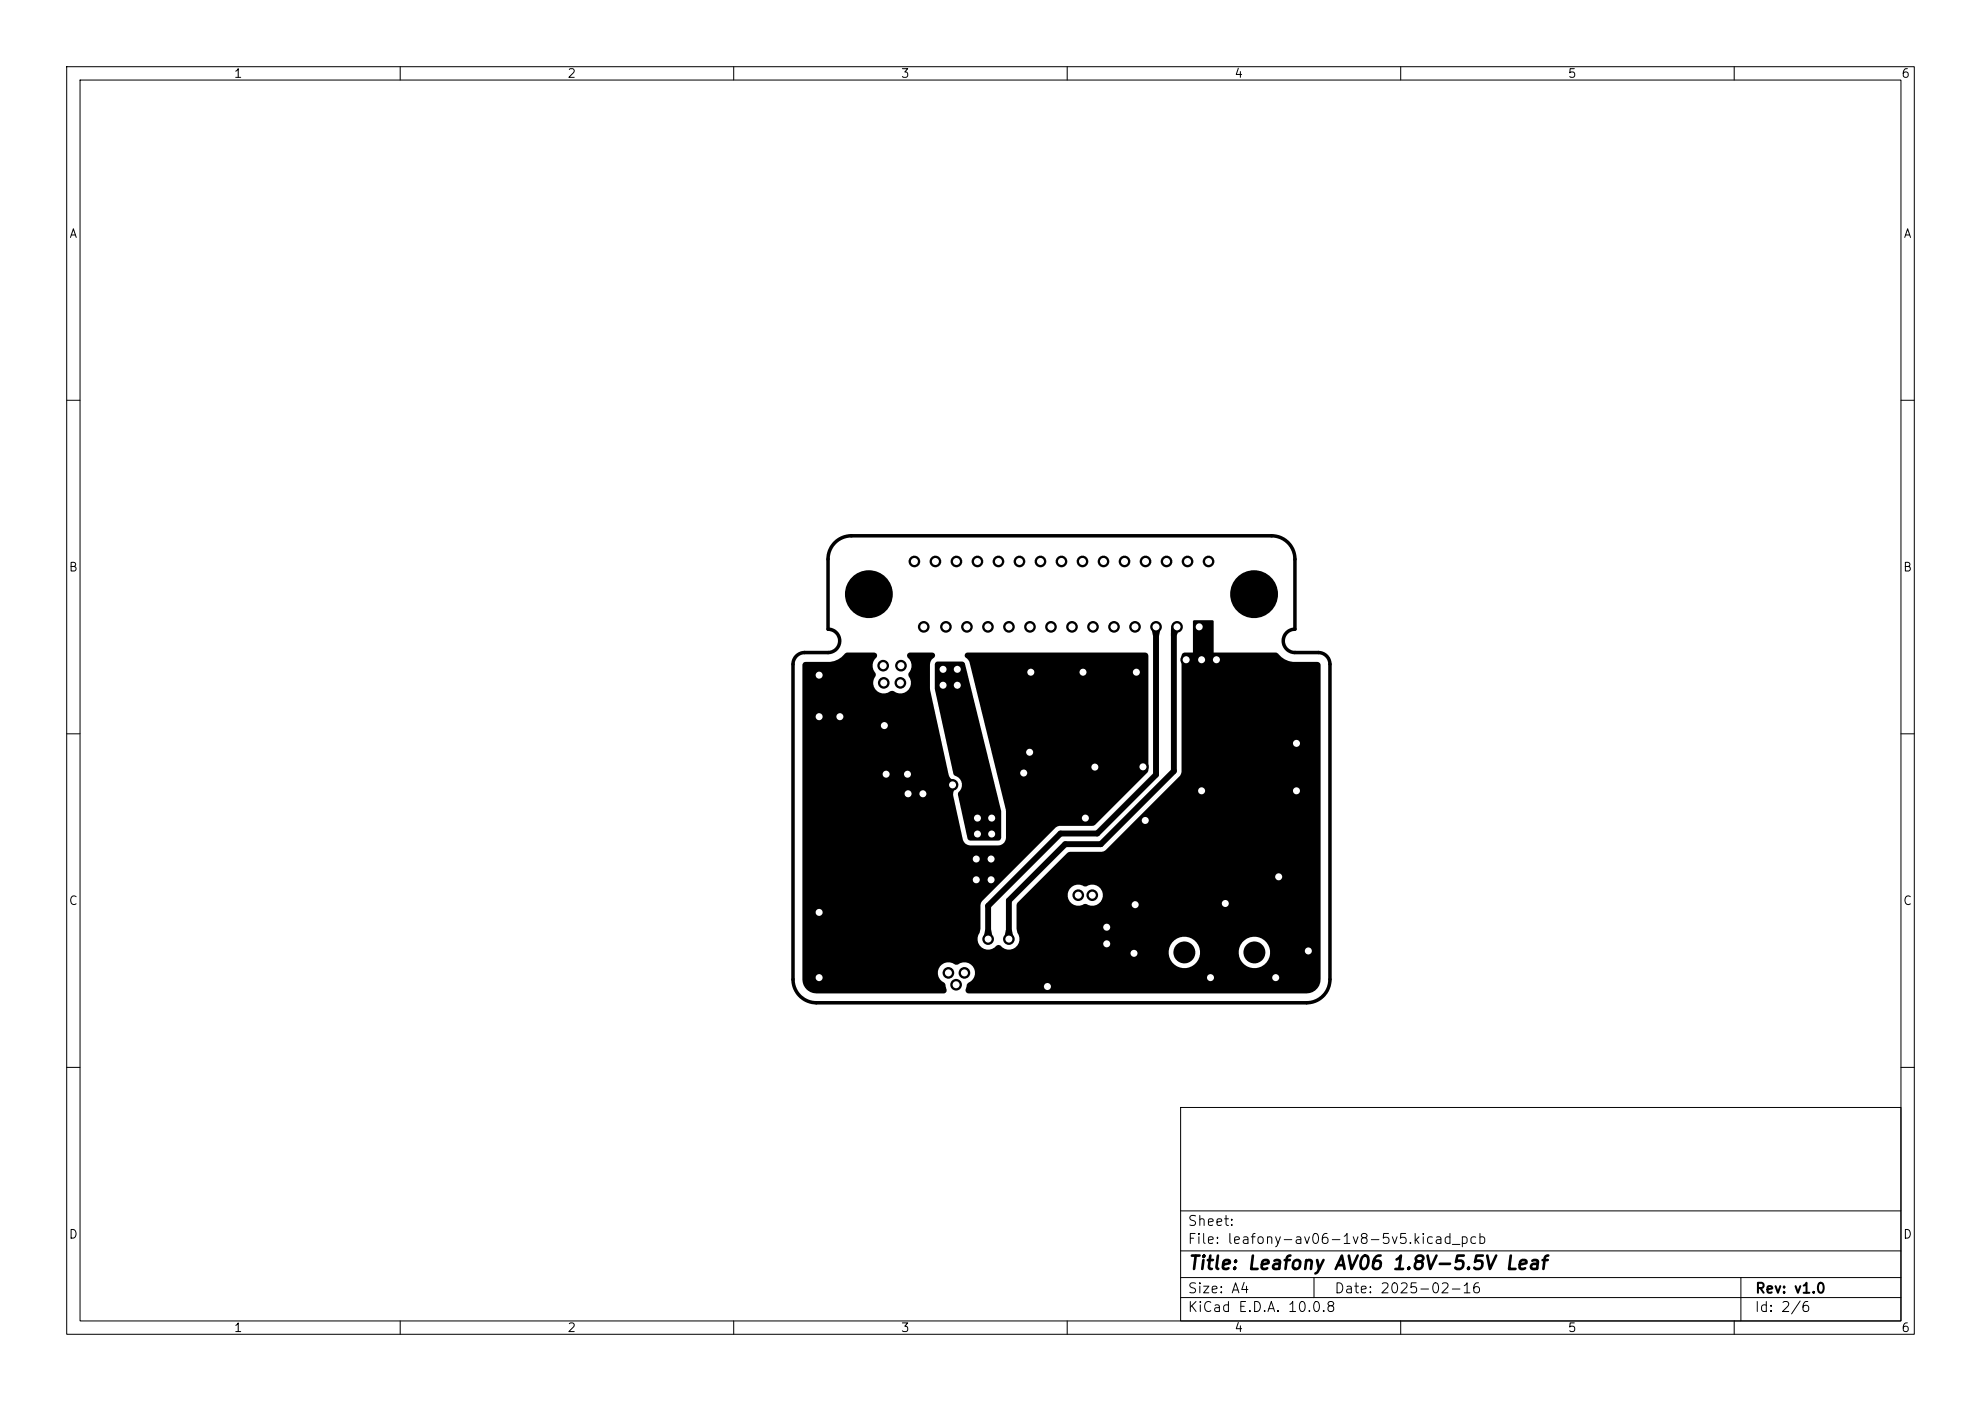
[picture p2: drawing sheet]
<svg xmlns="http://www.w3.org/2000/svg" width="297mm" height="210mm" viewBox="0 0 297 210" stroke-linecap="round" stroke-linejoin="round" font-family="sans-serif">
<defs><g id="words">
<text font-size="2" x="178" y="190.8">Title: Leafony AV06 1.8V-5.5V Leaf</text>
<g font-size="1.5">
<text x="178" y="184.1">Sheet:</text>
<text x="178" y="186.8">File: leafony-av06-1v8-5v5.kicad_pcb</text>
<text x="178" y="197">KiCad E.D.A. 10.0.8</text>
<text x="178" y="194.2">Size: A4</text>
<text x="200" y="194.2">Date: 2025-02-16</text>
<text x="263" y="197">Id: 2/6</text>
<text x="263" y="194.2">Rev: v1.0</text>
</g>
<g font-size="1.3">
<text x="35" y="12">1</text>
<text x="85" y="12">2</text>
<text x="135" y="12">3</text>
<text x="185" y="12">4</text>
<text x="235" y="12">5</text>
<text x="285" y="12">6</text>
<text x="10.3" y="36">A</text>
<text x="285.3" y="36">A</text>
<text x="10.2" y="86">B</text>
<text x="285.2" y="86">B</text>
<text x="10.2" y="136">C</text>
<text x="285.2" y="136">C</text>
<text x="10.2" y="186">D</text>
<text x="285.2" y="186">D</text>
<text x="35" y="200">1</text>
<text x="85" y="200">2</text>
<text x="135" y="200">3</text>
<text x="185" y="200">4</text>
<text x="235" y="200">5</text>
<text x="285" y="200">6</text>
</g>
</g></defs>
<g fill="none" stroke="#000" stroke-width=".15">
<path d="M10 10h277v190h-277zM12 12h273v186h-273zM60 10v2M110 10v2M160 10v2M210 10v2M260 10v2M10 60h2M285 60h2M10 110h2M285 110h2M10 160h2"/>
<path d="M177 166h108v32h-108zM285 160h2M60 198v2M110 198v2M160 198v2M177 194.5h108M177 191.5h108M177 187.5h108M177 181.5h108M197 191.5v3M210 198v2M260 198v2"/>
<path d="M261 191.5v6.5"/>
</g>
<path d="M179 93.1h2.8v5.2h-2.8z" fill="#000" stroke="#000" stroke-width=".35"/>
<g fill="#000">
<path d="M120.5 99.3l.3-.1h3.9a3 3 0 0 0 1.9-1.1l.4-.3h4a.45 .45 0 0 1 .5 .3 .45 .45 0 0 1-.1 .5 1.61 1.61 0 0 0-.1 2.3v.3a1.66 1.66 0 0 0-.1 2 1.66 1.66 0 0 0 1.9 .6l.5-.2h.4a1.61 1.61 0 0 0 2.2-.2 1.61 1.61 0 0 0 0-2.1v-.3a1.74 1.74 0 0 0-.2-2.5 .45 .45 0 0 1 .4-.7l3.6 .1a.61 .61 0 0 1-.3 1l-.3 .7 .1 3.9 2.7 12.6 .2 .5 .5 .3a.75 .75 0 0 1 .6 .6 .75 .75 0 0 1-.4 .8l-.2 .5v.5l1.5 6.6a1.23 1.23 0 0 0 1.1 .8h4.3a1.17 1.17 0 0 0 1-1.1v-4.3l-5.4-22-.2-.4-.4-.3a.43 .43 0 0 1-.2-.5 .43 .43 0 0 1 .5-.3h26.6l.4 .2 .1 .3v17.1l-.2 .4-7.9 7.9-.3 .1h-5l-.5 .2-11.1 11.1-.2 .5v3.6l-.2 .7a1.61 1.61 0 0 0 .5 2.2 1.61 1.61 0 0 0 2.2-.4h.5a1.61 1.61 0 0 0 2.2 .3 1.61 1.61 0 0 0 .3-2.2l-.1-.6v-3.6l.2-.3 1.3-1.3h6.2a1.62 1.62 0 0 0 .8 1.6 1.62 1.62 0 0 0 1.7-.1h.3a1.6 1.6 0 0 0 2.5-1.4 1.6 1.6 0 0 0-2.6-1.2 2.83 2.83 0 0 0-1.8-.2 1.57 1.57 0 0 0-.9 1.3h-6.2l6.2-6.2 .3-.1h4.8l.5-.2 11.2-11.2 .2-.3v-.3v-17.4l.2-.4 .3-.1h13.6l.4 .2a3.2 3.2 0 0 0 2.2 1.2h3.7l.4 .2 .1 .3v47.1l-.2 .9-.5 .7-.6 .3-.8 .2h-50.7l-.3-.2-.1-.2 .3-1.1a1.63 1.63 0 0 0 .9-2.4 1.63 1.63 0 0 0-2.5-.4h-.3a1.62 1.62 0 0 0-2.4 .5 1.62 1.62 0 0 0 .8 2.3l.3 1.2-.1 .2-.3 .1h-19.5l-1-.5-.3-.3-.3-.8-.1-4.3h54.9a2.36 2.36 0 0 0 2.4 2.1 2.36 2.36 0 0 0 2.3-2.1h5.8l.1 .5a2.36 2.36 0 0 0 3.9 1 2.36 2.36 0 0 0-.8-3.9 2.36 2.36 0 0 0-3.2 2.4h-5.8v-.5a2.36 2.36 0 0 0-2.6-2.1 2.36 2.36 0 0 0-2.1 2.6h-54.9v-43.3zM140.2 99.4l.4-.2h3.6l.4 .2 5.5 22.1-.1 4.3-.3 .2h-4.2a.47 .47 0 0 1-.5-.4l-1.4-6.7a1.51 1.51 0 0 0 .6-1.6 1.51 1.51 0 0 0-1.2-1.1l-2.8-12.9zM173.3 94l.6 .6-.2 .7h-.8l-.2-.7zM175.6 93.8h.4l.6 1-.2 .4h-.8zM147.7 139.4h.9l.1 .8-.6 .6-.6-.6zM150.8 139.4h.9l.2 .8-.6 .6-.6-.6z"/>
<circle cx="132.4" cy="99.8" r=".87"/>
<circle cx="135.1" cy="99.8" r=".87"/>
<circle cx="137.1" cy="84.2" r=".87"/>
<circle cx="138.5" cy="94" r=".87"/>
<circle cx="140.2" cy="84.2" r=".87"/>
<circle cx="141.8" cy="94" r=".87"/>
<circle cx="143.4" cy="84.2" r=".87"/>
<circle cx="145" cy="94" r=".87"/>
<circle cx="146.5" cy="84.2" r=".87"/>
<circle cx="148.1" cy="94" r=".87"/>
<circle cx="149.7" cy="84.2" r=".87"/>
<circle cx="151.3" cy="94" r=".87"/>
<circle cx="152.8" cy="84.2" r=".87"/>
<circle cx="154.4" cy="94" r=".87"/>
<circle cx="156" cy="84.2" r=".87"/>
<circle cx="157.6" cy="94" r=".87"/>
<circle cx="159.1" cy="84.2" r=".87"/>
<circle cx="160.7" cy="94" r=".87"/>
<circle cx="162.3" cy="84.2" r=".87"/>
<circle cx="163.9" cy="94" r=".87"/>
<circle cx="165.4" cy="84.2" r=".87"/>
<circle cx="167" cy="94" r=".87"/>
<circle cx="168.6" cy="84.2" r=".87"/>
<circle cx="170.2" cy="94" r=".87"/>
<circle cx="171.7" cy="84.2" r=".87"/>
<circle cx="173.3" cy="94" r=".87"/>
<circle cx="174.9" cy="84.2" r=".87"/>
<circle cx="176.5" cy="94" r=".87"/>
<circle cx="177.8" cy="98.9" r=".87"/>
<circle cx="178" cy="84.2" r=".87"/>
<circle cx="179.8" cy="94" r=".87"/>
<circle cx="180.1" cy="98.9" r=".87"/>
<circle cx="181.2" cy="84.2" r=".87"/>
<circle cx="182.4" cy="98.9" r=".87"/>
<circle cx="122.8" cy="107.4" r=".87"/>
<circle cx="122.8" cy="101.2" r=".87"/>
<circle cx="125.9" cy="107.4" r=".87"/>
<circle cx="132.5" cy="102.4" r=".87"/>
<circle cx="132.6" cy="108.8" r=".87"/>
<circle cx="132.9" cy="116.1" r=".87"/>
<circle cx="135" cy="102.4" r=".87"/>
<circle cx="136.1" cy="116.1" r=".87"/>
<circle cx="136.1" cy="119" r=".87"/>
<circle cx="138.4" cy="119" r=".87"/>
<circle cx="141.4" cy="100.3" r=".87"/>
<circle cx="141.4" cy="102.7" r=".87"/>
<circle cx="142.8" cy="117.7" r=".87"/>
<circle cx="143.5" cy="100.3" r=".87"/>
<circle cx="143.5" cy="102.7" r=".87"/>
<circle cx="153.5" cy="115.9" r=".87"/>
<circle cx="154.4" cy="112.8" r=".87"/>
<circle cx="154.5" cy="100.8" r=".87"/>
<circle cx="162.4" cy="100.8" r=".87"/>
<circle cx="164.1" cy="115" r=".87"/>
<circle cx="170.4" cy="100.8" r=".87"/>
<circle cx="171.4" cy="114.9" r=".87"/>
<circle cx="180.1" cy="118.5" r=".87"/>
<circle cx="194.4" cy="111.4" r=".87"/>
<circle cx="194.4" cy="118.5" r=".87"/>
<circle cx="122.8" cy="136.8" r=".87"/>
<circle cx="146.4" cy="131.9" r=".87"/>
<circle cx="146.4" cy="128.8" r=".87"/>
<circle cx="146.5" cy="125" r=".87"/>
<circle cx="146.5" cy="122.6" r=".87"/>
<circle cx="148.6" cy="131.9" r=".87"/>
<circle cx="148.6" cy="128.8" r=".87"/>
<circle cx="148.7" cy="125" r=".87"/>
<circle cx="148.7" cy="122.6" r=".87"/>
<circle cx="161.7" cy="134.2" r=".87"/>
<circle cx="162.7" cy="122.6" r=".87"/>
<circle cx="163.8" cy="134.2" r=".87"/>
<circle cx="165.9" cy="139" r=".87"/>
<circle cx="170.2" cy="135.6" r=".87"/>
<circle cx="171.7" cy="123" r=".87"/>
<circle cx="183.7" cy="135.4" r=".87"/>
<circle cx="191.7" cy="131.4" r=".87"/>
<circle cx="122.8" cy="146.5" r=".87"/>
<circle cx="142.2" cy="145.8" r=".87"/>
<circle cx="143.3" cy="147.6" r=".87"/>
<circle cx="144.6" cy="145.8" r=".87"/>
<circle cx="148.1" cy="140.8" r=".87"/>
<circle cx="151.3" cy="140.8" r=".87"/>
<circle cx="157" cy="147.9" r=".87"/>
<circle cx="165.9" cy="141.5" r=".87"/>
<circle cx="170" cy="142.9" r=".87"/>
<circle cx="181.5" cy="146.5" r=".87"/>
<circle cx="191.3" cy="146.5" r=".87"/>
<circle cx="196.2" cy="142.5" r=".87"/>
</g>
<path d="M173.3 94v22.1l-8.8 8.8h-5.5l-10.9 10.9v5M176.5 94l-.5 .4v21.2l-11 10.9h-5.3l-8.4 8.5v5.8" fill="none" stroke="#000" stroke-width=".89"/>
<path d="M125.2 81.3a3.5 3.5 0 0 1 2.4-1h63a3.5 3.5 0 0 1 3.5 3.5v10.5a1.75 1.75 0 0 0-1.7 1.8 1.75 1.75 0 0 0 1.7 1.7h3.5a1.75 1.75 0 0 1 1.8 1.8v47.2a3.5 3.5 0 0 1-3.5 3.5h-73.5a3.5 3.5 0 0 1-3.5-3.5v-47.2a1.75 1.75 0 0 1 1.7-1.8h3.5a1.75 1.75 0 0 0 1.8-1.7 1.75 1.75 0 0 0-1.8-1.8v-10.5a3.5 3.5 0 0 1 1.1-2.5z" fill="none" stroke="#000" stroke-width=".53"/>
<g fill="#fff">
<circle cx="142.8" cy="117.7" r=".53"/>
<circle cx="182.4" cy="98.9" r=".53"/>
<circle cx="194.4" cy="111.4" r=".53"/>
<circle cx="122.8" cy="107.4" r=".53"/>
<circle cx="136.1" cy="116.1" r=".53"/>
<circle cx="162.7" cy="122.6" r=".53"/>
<circle cx="191.7" cy="131.4" r=".53"/>
<circle cx="171.7" cy="123" r=".53"/>
<circle cx="177.8" cy="98.9" r=".53"/>
<circle cx="181.5" cy="146.5" r=".53"/>
<circle cx="180.1" cy="98.9" r=".53"/>
<circle cx="162.4" cy="100.8" r=".53"/>
<circle cx="196.2" cy="142.5" r=".53"/>
<circle cx="180.1" cy="118.5" r=".53"/>
<circle cx="183.7" cy="135.4" r=".53"/>
<circle cx="170.2" cy="135.6" r=".53"/>
<circle cx="170" cy="142.9" r=".53"/>
<circle cx="191.3" cy="146.5" r=".53"/>
<circle cx="136.1" cy="119" r=".53"/>
<circle cx="157" cy="147.9" r=".53"/>
<circle cx="122.8" cy="146.5" r=".53"/>
<circle cx="148.6" cy="128.8" r=".53"/>
<circle cx="179.8" cy="94" r=".52"/>
<circle cx="194.4" cy="118.5" r=".53"/>
<circle cx="146.4" cy="128.8" r=".53"/>
<circle cx="122.8" cy="101.2" r=".53"/>
<circle cx="132.9" cy="116.1" r=".53"/>
<circle cx="165.9" cy="139" r=".53"/>
<circle cx="148.6" cy="131.9" r=".53"/>
<circle cx="122.8" cy="136.8" r=".53"/>
<circle cx="170.4" cy="100.8" r=".53"/>
<circle cx="132.6" cy="108.8" r=".53"/>
<circle cx="125.9" cy="107.4" r=".53"/>
<circle cx="164.1" cy="115" r=".53"/>
<circle cx="171.4" cy="114.9" r=".52"/>
<circle cx="138.4" cy="119" r=".53"/>
<circle cx="146.4" cy="131.9" r=".53"/>
<circle cx="154.5" cy="100.8" r=".53"/>
<circle cx="165.9" cy="141.5" r=".53"/>
<circle cx="154.4" cy="112.8" r=".53"/>
<circle cx="153.5" cy="115.9" r=".53"/>
<circle cx="174.9" cy="84.2" r=".53"/>
<circle cx="146.5" cy="122.6" r=".53"/>
<circle cx="143.5" cy="102.7" r=".53"/>
<circle cx="143.5" cy="100.3" r=".53"/>
<circle cx="141.4" cy="100.3" r=".53"/>
<circle cx="148.7" cy="125" r=".53"/>
<circle cx="141.4" cy="102.7" r=".53"/>
<circle cx="146.5" cy="125" r=".53"/>
<circle cx="148.7" cy="122.6" r=".53"/>
<circle cx="159.1" cy="84.2" r=".53"/>
<circle cx="154.4" cy="94" r=".52"/>
<circle cx="165.4" cy="84.2" r=".52"/>
<circle cx="181.2" cy="84.2" r=".53"/>
<circle cx="163.9" cy="94" r=".52"/>
<circle cx="148.1" cy="94" r=".52"/>
<circle cx="143.3" cy="147.6" r=".53"/>
<circle cx="163.8" cy="134.2" r=".52"/>
<circle cx="135.1" cy="99.8" r=".53"/>
<circle cx="142.2" cy="145.8" r=".53"/>
<circle cx="135" cy="102.4" r=".53"/>
<circle cx="132.4" cy="99.8" r=".53"/>
<circle cx="144.6" cy="145.8" r=".53"/>
<circle cx="138.5" cy="94" r=".53"/>
<circle cx="132.5" cy="102.4" r=".53"/>
<circle cx="161.7" cy="134.2" r=".53"/>
<circle cx="141.8" cy="94" r=".52"/>
<circle cx="170.2" cy="94" r=".52"/>
<circle cx="160.7" cy="94" r=".53"/>
<circle cx="151.3" cy="94" r=".53"/>
<circle cx="157.6" cy="94" r=".52"/>
<circle cx="140.2" cy="84.2" r=".52"/>
<circle cx="152.8" cy="84.2" r=".53"/>
<circle cx="143.4" cy="84.2" r=".52"/>
<circle cx="167" cy="94" r=".53"/>
<circle cx="137.1" cy="84.2" r=".53"/>
<circle cx="162.3" cy="84.2" r=".52"/>
<circle cx="156" cy="84.2" r=".52"/>
<circle cx="145" cy="94" r=".53"/>
<circle cx="168.6" cy="84.2" r=".53"/>
<circle cx="171.7" cy="84.2" r=".52"/>
<circle cx="178" cy="84.2" r=".52"/>
<circle cx="148.1" cy="140.8" r=".53"/>
<circle cx="173.3" cy="94" r=".53"/>
<circle cx="176.5" cy="94" r=".52"/>
<circle cx="151.3" cy="140.8" r=".53"/>
<circle cx="146.5" cy="84.2" r=".53"/>
<circle cx="149.7" cy="84.2" r=".52"/>
</g>
<g fill="#000">
<circle cx="130.3" cy="89.1" r="3.6"/>
<circle cx="188" cy="89.1" r="3.6"/>
<circle cx="177.6" cy="142.8" r="1.64"/>
<circle cx="188.1" cy="142.8" r="1.64"/>
</g>
<use href="#words"/>
</svg>
